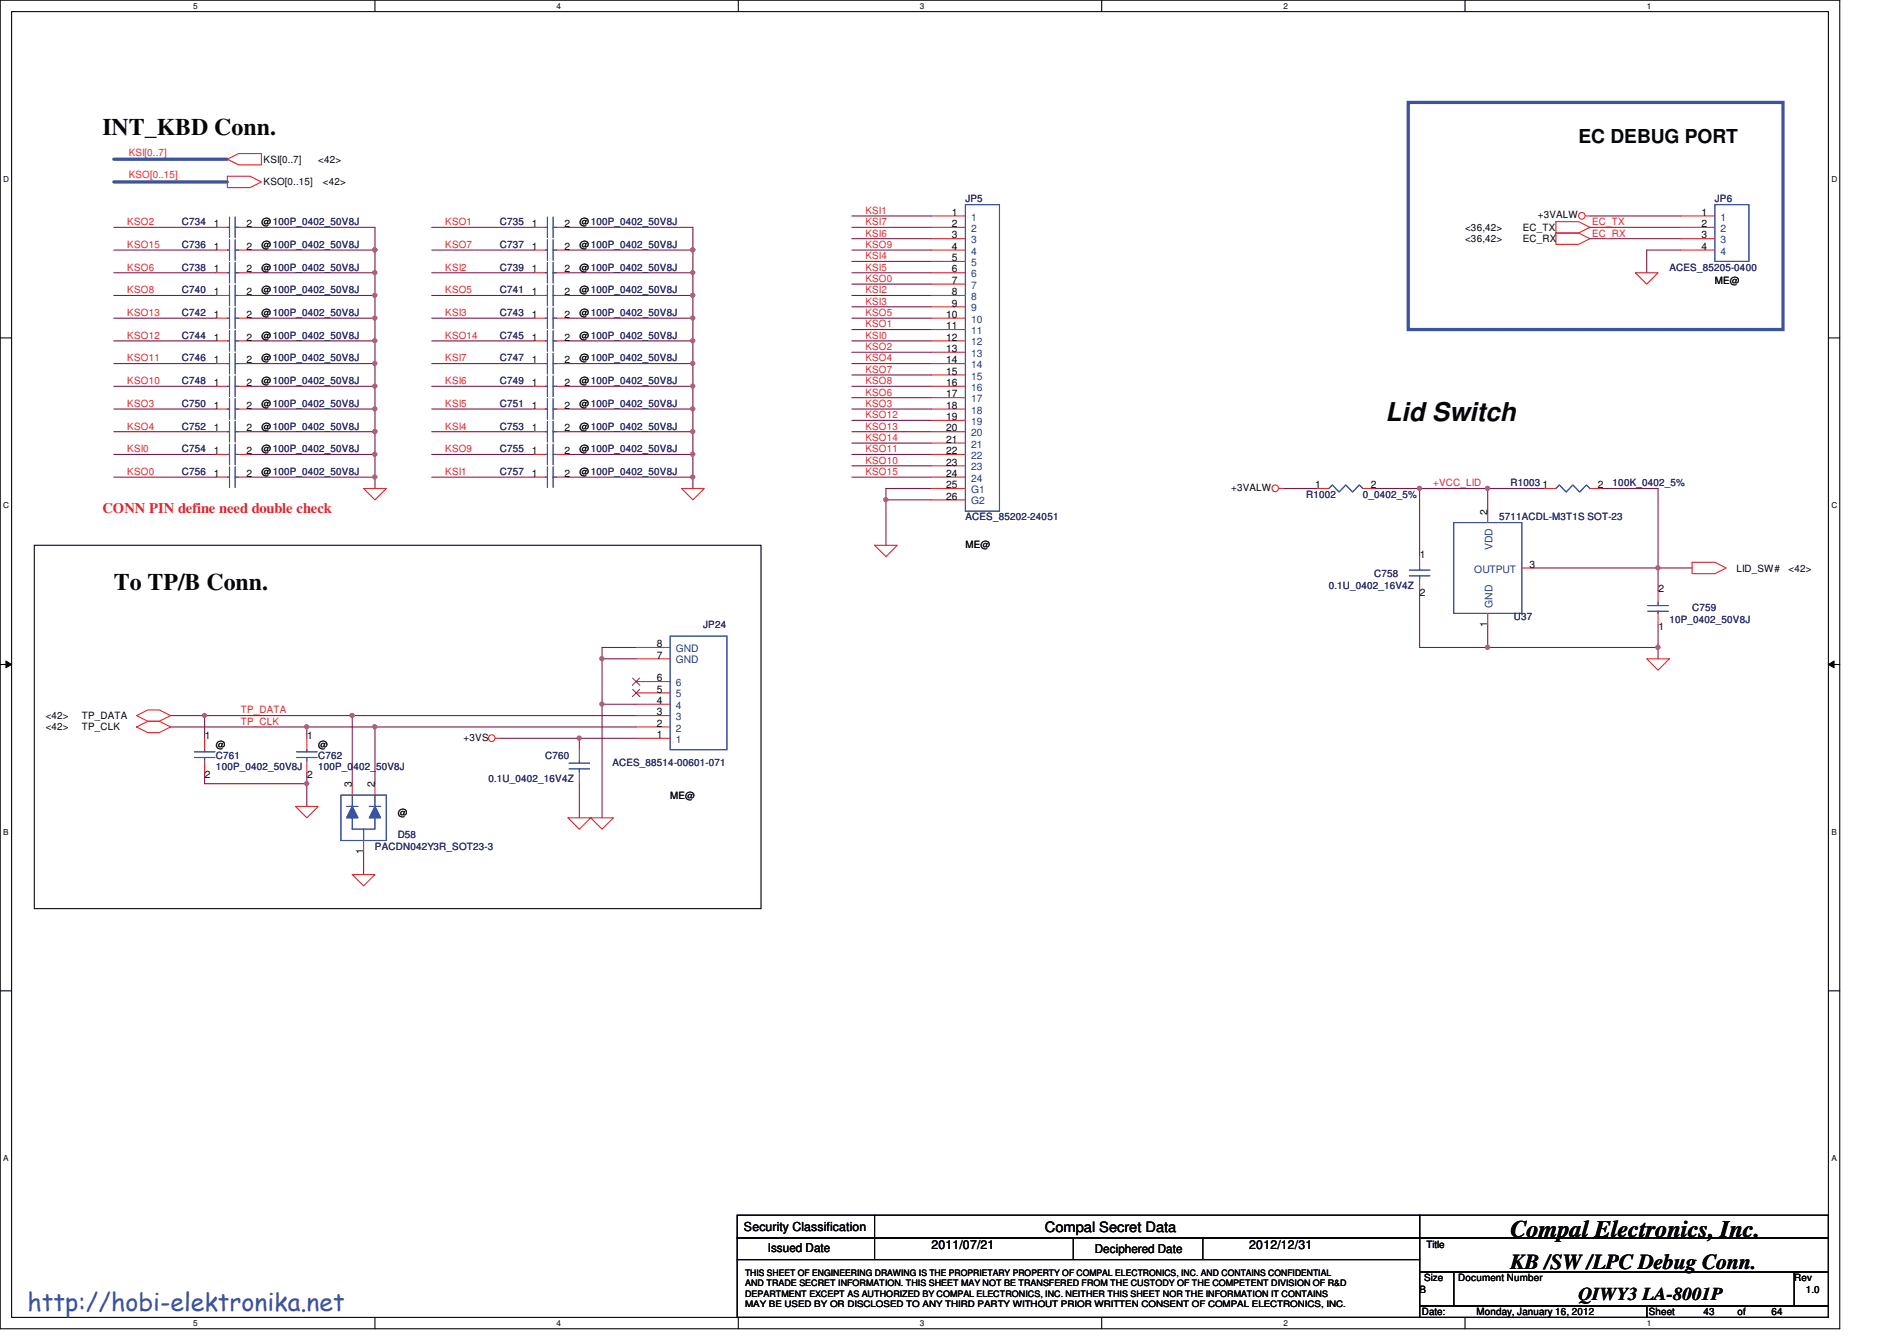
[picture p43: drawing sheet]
<svg xmlns="http://www.w3.org/2000/svg" width="297mm" height="210mm" viewBox="0 0 297 210" stroke-linecap="round" stroke-linejoin="round" font-family="sans-serif">
<defs><g id="words">
<text font-size="4.1" fill="#040505" x="217" y="66">Lid Switch</text>
<text font-size="3.9" fill="#3953a4" x="4.3" y="205.2">http://hobi-elektronika.net</text>
<g font-size="3.7" fill="#040505">
<text x="16" y="21.2">INT_KBD Conn.</text>
<text x="17.8" y="92.3">To TP/B Conn.</text>
<text x="236.5" y="193.6">Compal Electronics, Inc.</text>
</g>
<text font-size="3.3" fill="#040505" x="236.5" y="198.7">KB /SW /LPC Debug Conn.</text>
<text font-size="3" fill="#040505" x="247.2" y="22.3">EC DEBUG PORT</text>
<text font-size="2.8" fill="#040505" x="247.2" y="203.5">QIWY3 LA-8001P</text>
<text font-size="2.3" fill="#ec2426" x="16" y="80.4">CONN PIN define need double check</text>
<text font-size="2.2" fill="#040505" x="163.6" y="192.9">Compal Secret Data</text>
<g font-size="1.9" fill="#040505">
<text x="116.5" y="192.8">Security Classification</text>
<text x="120.2" y="196.1">Issued Date</text>
<text x="145.8" y="195.6">2011/07/21</text>
<text x="171.4" y="196.3">Deciphered Date</text>
<text x="195.6" y="195.6">2012/12/31</text>
</g>
<g font-size="1.6" fill="#ec2426">
<text x="20.1" y="27.9">KSO[0..15]</text>
<text x="20.1" y="24.4">KSI[0..7]</text>
<text x="19.9" y="35.3">KSO2</text>
<text x="69.7" y="35.3">KSO1</text>
<text x="135.5" y="33.5">KSI1</text>
<text x="135.5" y="35.3">KSI7</text>
<text x="249.3" y="35.3">EC_TX</text>
<text x="19.9" y="38.8">KSO15</text>
<text x="69.7" y="38.8">KSO7</text>
<text x="135.5" y="37">KSI6</text>
<text x="135.5" y="38.8">KSO9</text>
<text x="135.5" y="40.6">KSI4</text>
<text x="249.3" y="37">EC_RX</text>
<text x="19.9" y="42.4">KSO6</text>
<text x="19.9" y="45.9">KSO8</text>
<text x="69.7" y="42.4">KSI2</text>
<text x="69.7" y="45.9">KSO5</text>
<text x="135.5" y="44.2">KSO0</text>
<text x="135.5" y="45.9">KSI2</text>
<text x="135.5" y="47.7">KSI3</text>
<text x="135.5" y="42.4">KSI5</text>
<text x="19.9" y="49.5">KSO13</text>
<text x="19.9" y="53">KSO12</text>
<text x="69.7" y="49.5">KSI3</text>
<text x="69.7" y="53">KSO14</text>
<text x="135.5" y="53">KSI0</text>
<text x="135.5" y="49.5">KSO5</text>
<text x="135.5" y="51.3">KSO1</text>
<text x="19.9" y="56.6">KSO11</text>
<text x="69.7" y="56.6">KSI7</text>
<text x="135.5" y="54.8">KSO2</text>
<text x="135.5" y="56.6">KSO4</text>
<text x="135.5" y="58.4">KSO7</text>
<text x="19.9" y="60.2">KSO10</text>
<text x="19.9" y="63.7">KSO3</text>
<text x="69.7" y="60.2">KSI6</text>
<text x="69.7" y="63.7">KSI5</text>
<text x="135.5" y="61.9">KSO6</text>
<text x="135.5" y="60.2">KSO8</text>
<text x="135.5" y="63.7">KSO3</text>
<text x="135.5" y="65.5">KSO12</text>
<text x="19.9" y="67.3">KSO4</text>
<text x="19.9" y="70.8">KSI0</text>
<text x="69.7" y="67.3">KSI4</text>
<text x="69.7" y="70.8">KSO9</text>
<text x="135.5" y="67.3">KSO13</text>
<text x="135.5" y="69">KSO14</text>
<text x="135.5" y="70.8">KSO11</text>
<text x="19.9" y="74.4">KSO0</text>
<text x="69.7" y="74.4">KSI1</text>
<text x="135.5" y="72.6">KSO10</text>
<text x="135.5" y="74.4">KSO15</text>
<text x="224.4" y="76.2">+VCC_LID</text>
<text x="37.7" y="113.5">TP_CLK</text>
<text x="37.7" y="111.7">TP_DATA</text>
</g>
<g font-size="1.6" fill="#040505">
<text x="41.3" y="29">KSO[0..15]</text>
<text x="41.3" y="25.5">KSI[0..7]</text>
<text x="49.8" y="25.5">&lt;42&gt;</text>
<text x="50.5" y="29">&lt;42&gt;</text>
<text x="33.5" y="35.6">1</text>
<text x="38.6" y="35.6">2</text>
<text x="40.9" y="35.3">@100P_0402_50V8J</text>
<text x="83.3" y="35.6">1</text>
<text x="88.4" y="35.6">2</text>
<text x="90.7" y="35.3">@100P_0402_50V8J</text>
<text x="149.1" y="33.8">1</text>
<text x="149.1" y="35.6">2</text>
<text x="240.8" y="34.2">+3VALW</text>
<text x="266.4" y="33.8">1</text>
<text x="266.4" y="35.6">2</text>
<text x="33.5" y="39.1">1</text>
<text x="38.6" y="39.1">2</text>
<text x="40.9" y="38.8">@100P_0402_50V8J</text>
<text x="83.3" y="39.1">1</text>
<text x="88.4" y="39.1">2</text>
<text x="90.7" y="38.8">@100P_0402_50V8J</text>
<text x="149.1" y="37.3">3</text>
<text x="149.1" y="39.1">4</text>
<text x="149.1" y="40.9">5</text>
<text x="229.4" y="37.9">&lt;36,42&gt;</text>
<text x="229.4" y="36.1">&lt;36,42&gt;</text>
<text x="238.5" y="37.9">EC_RX</text>
<text x="238.5" y="36.1">EC_TX</text>
<text x="266.4" y="37.3">3</text>
<text x="266.4" y="39.1">4</text>
<text x="33.5" y="46.2">1</text>
<text x="33.5" y="42.7">1</text>
<text x="38.6" y="46.2">2</text>
<text x="38.6" y="42.7">2</text>
<text x="40.9" y="45.9">@100P_0402_50V8J</text>
<text x="40.9" y="42.4">@100P_0402_50V8J</text>
<text x="83.3" y="42.7">1</text>
<text x="83.3" y="46.2">1</text>
<text x="88.4" y="42.7">2</text>
<text x="88.4" y="46.2">2</text>
<text x="90.7" y="42.4">@100P_0402_50V8J</text>
<text x="90.7" y="45.9">@100P_0402_50V8J</text>
<text x="149.1" y="42.7">6</text>
<text x="149.1" y="44.4">7</text>
<text x="149.1" y="46.2">8</text>
<text x="268.5" y="44.5">ME@</text>
<text x="33.5" y="53.3">1</text>
<text x="33.5" y="49.8">1</text>
<text x="38.6" y="53.3">2</text>
<text x="38.6" y="49.8">2</text>
<text x="40.9" y="53">@100P_0402_50V8J</text>
<text x="40.9" y="49.5">@100P_0402_50V8J</text>
<text x="83.3" y="49.8">1</text>
<text x="83.3" y="53.3">1</text>
<text x="88.4" y="49.8">2</text>
<text x="88.4" y="53.3">2</text>
<text x="90.7" y="49.5">@100P_0402_50V8J</text>
<text x="90.7" y="53">@100P_0402_50V8J</text>
<text x="148.2" y="49.8">10</text>
<text x="148.2" y="51.6">11</text>
<text x="148.2" y="53.3">12</text>
<text x="149.1" y="48">9</text>
<text x="33.5" y="56.9">1</text>
<text x="38.6" y="56.9">2</text>
<text x="40.9" y="56.6">@100P_0402_50V8J</text>
<text x="83.3" y="56.9">1</text>
<text x="88.4" y="56.9">2</text>
<text x="90.7" y="56.6">@100P_0402_50V8J</text>
<text x="148.2" y="55.1">13</text>
<text x="148.2" y="56.9">14</text>
<text x="148.2" y="58.7">15</text>
<text x="33.5" y="60.4">1</text>
<text x="33.5" y="64">1</text>
<text x="38.6" y="60.4">2</text>
<text x="38.6" y="64">2</text>
<text x="40.9" y="60.2">@100P_0402_50V8J</text>
<text x="40.9" y="63.7">@100P_0402_50V8J</text>
<text x="83.3" y="60.4">1</text>
<text x="83.3" y="64">1</text>
<text x="88.4" y="60.4">2</text>
<text x="88.4" y="64">2</text>
<text x="90.7" y="60.2">@100P_0402_50V8J</text>
<text x="90.7" y="63.7">@100P_0402_50V8J</text>
<text x="148.2" y="60.4">16</text>
<text x="148.2" y="62.2">17</text>
<text x="148.2" y="64">18</text>
<text x="148.2" y="65.8">19</text>
<text x="33.5" y="67.6">1</text>
<text x="33.5" y="71.1">1</text>
<text x="38.6" y="67.6">2</text>
<text x="38.6" y="71.1">2</text>
<text x="40.9" y="67.3">@100P_0402_50V8J</text>
<text x="40.9" y="70.8">@100P_0402_50V8J</text>
<text x="83.3" y="67.6">1</text>
<text x="83.3" y="71.1">1</text>
<text x="88.4" y="67.6">2</text>
<text x="88.4" y="71.1">2</text>
<text x="90.7" y="67.3">@100P_0402_50V8J</text>
<text x="90.7" y="70.8">@100P_0402_50V8J</text>
<text x="148.2" y="67.6">20</text>
<text x="148.2" y="69.3">21</text>
<text x="148.2" y="71.1">22</text>
<text x="33.5" y="74.7">1</text>
<text x="38.6" y="74.7">2</text>
<text x="40.9" y="74.4">@100P_0402_50V8J</text>
<text x="83.3" y="74.7">1</text>
<text x="88.4" y="74.7">2</text>
<text x="90.7" y="74.4">@100P_0402_50V8J</text>
<text x="148.2" y="72.9">23</text>
<text x="148.2" y="74.7">24</text>
<text x="148.2" y="76.5">25</text>
<text x="192.8" y="76.9">+3VALW</text>
<text x="205.9" y="76.5">1</text>
<text x="214.6" y="76.5">2</text>
<text x="241.5" y="76.5">1</text>
<text x="250.2" y="76.5">2</text>
<text x="148.2" y="78.2">26</text>
<text x="232.9" y="80.6" transform="rotate(-90 232.9 80.6)">2</text>
<text x="151.2" y="85.8">ME@</text>
<text x="222.3" y="87.3">1</text>
<text x="239.5" y="88.9">3</text>
<text x="271.9" y="89.5">LID_SW#</text>
<text x="280.1" y="89.5">&lt;42&gt;</text>
<text x="222.3" y="93.4">2</text>
<text x="259.7" y="92.7">2</text>
<text x="102.8" y="101.3">8</text>
<text x="232.9" y="98.2" transform="rotate(-90 232.9 98.2)">1</text>
<text x="259.7" y="98.7">1</text>
<text x="102.8" y="106.7">6</text>
<text x="102.8" y="103.1">7</text>
<text x="7.2" y="112.6">&lt;42&gt;</text>
<text x="12.8" y="112.6">TP_DATA</text>
<text x="102.8" y="113.8">2</text>
<text x="102.8" y="112">3</text>
<text x="102.8" y="110.2">4</text>
<text x="102.8" y="108.5">5</text>
<text x="7.2" y="114.4">&lt;42&gt;</text>
<text x="12.8" y="114.4">TP_CLK</text>
<text x="32.1" y="115.8">1</text>
<text x="33.8" y="117">@</text>
<text x="48.1" y="115.8">1</text>
<text x="49.8" y="117">@</text>
<text x="72.6" y="116">+3VS</text>
<text x="102.8" y="115.6">1</text>
<text x="32.1" y="121.8">2</text>
<text x="48.1" y="121.8">2</text>
<text x="55.1" y="123.3" transform="rotate(-90 55.1 123.3)">3</text>
<text x="58.7" y="123.3" transform="rotate(-90 58.7 123.3)">2</text>
<text x="104.9" y="125">ME@</text>
<text x="62.3" y="127.7">@</text>
<text x="56.9" y="133.7" transform="rotate(-90 56.9 133.7)">1</text>
<text x="223.3" y="195.4">Title</text>
<text x="222.3" y="202.4">B</text>
<text x="223" y="200.6">Size</text>
<text x="228.3" y="200.6">Document Number</text>
<text x="281" y="200.6">Rev</text>
<text x="282.7" y="202.4">1.0</text>
<text x="222.6" y="205.9">Date:</text>
<text x="231.2" y="205.9">Monday, January 16, 2012</text>
<text x="258.2" y="205.9">Sheet</text>
<text x="266.7" y="205.9">43</text>
<text x="272.1" y="205.9">of</text>
<text x="277.4" y="205.9">64</text>
</g>
<g font-size="1.6" fill="#2d2d72">
<text x="28.5" y="35.3">C734</text>
<text x="78.3" y="35.3">C735</text>
<text x="151.2" y="31.7">JP5</text>
<text x="268.5" y="31.7">JP6</text>
<text x="28.5" y="38.8">C736</text>
<text x="78.3" y="38.8">C737</text>
<text x="28.5" y="45.9">C740</text>
<text x="28.5" y="42.4">C738</text>
<text x="78.3" y="42.4">C739</text>
<text x="78.3" y="45.9">C741</text>
<text x="261.4" y="42.4">ACES_85205-0400</text>
<text x="28.5" y="53">C744</text>
<text x="28.5" y="49.5">C742</text>
<text x="78.3" y="49.5">C743</text>
<text x="78.3" y="53">C745</text>
<text x="28.5" y="56.6">C746</text>
<text x="78.3" y="56.6">C747</text>
<text x="28.5" y="60.2">C748</text>
<text x="28.5" y="63.7">C750</text>
<text x="78.3" y="60.2">C749</text>
<text x="78.3" y="63.7">C751</text>
<text x="28.5" y="67.3">C752</text>
<text x="28.5" y="70.8">C754</text>
<text x="78.3" y="67.3">C753</text>
<text x="78.3" y="70.8">C755</text>
<text x="28.5" y="74.4">C756</text>
<text x="78.3" y="74.4">C757</text>
<text x="204.5" y="77.9">R1002</text>
<text x="213.4" y="77.9">0_0402_5%</text>
<text x="236.5" y="76.2">R1003</text>
<text x="252.5" y="76.2">100K_0402_5%</text>
<text x="151.2" y="81.5">ACES_85202-24051</text>
<text x="234.7" y="81.5">5711ACDL-M3T1S SOT-23</text>
<text x="208.1" y="92.2">0.1U_0402_16V4Z</text>
<text x="215.2" y="90.4">C758</text>
<text x="265" y="95.7">C759</text>
<text x="110.1" y="98.4">JP24</text>
<text x="237.1" y="97.2">U37</text>
<text x="261.4" y="97.5">10P_0402_50V8J</text>
<text x="33.8" y="118.8">C761</text>
<text x="49.8" y="118.8">C762</text>
<text x="85.4" y="118.8">C760</text>
<text x="95.9" y="119.9">ACES_88514-00601-071</text>
<text x="33.8" y="120.6">100P_0402_50V8J</text>
<text x="49.8" y="120.6">100P_0402_50V8J</text>
<text x="76.5" y="122.4">0.1U_0402_16V4Z</text>
<text x="62.3" y="131.3">D58</text>
<text x="58.7" y="133">PACDN042Y3R_SOT23-3</text>
</g>
<g font-size="1.6" fill="#1d437e">
<text x="152.1" y="34.5">1</text>
<text x="269.4" y="34.5">1</text>
<text x="152.1" y="36.3">2</text>
<text x="152.1" y="38.1">3</text>
<text x="152.1" y="39.9">4</text>
<text x="152.1" y="41.7">5</text>
<text x="269.4" y="36.3">2</text>
<text x="269.4" y="38.1">3</text>
<text x="269.4" y="39.9">4</text>
<text x="152.1" y="43.4">6</text>
<text x="152.1" y="45.2">7</text>
<text x="152.1" y="47">8</text>
<text x="152.1" y="48.8">9</text>
<text x="152.1" y="50.5">10</text>
<text x="152.1" y="52.3">11</text>
<text x="152.1" y="54.1">12</text>
<text x="152.1" y="55.9">13</text>
<text x="152.1" y="57.7">14</text>
<text x="152.1" y="59.4">15</text>
<text x="152.1" y="61.2">16</text>
<text x="152.1" y="63">17</text>
<text x="152.1" y="64.8">18</text>
<text x="152.1" y="66.5">19</text>
<text x="152.1" y="68.3">20</text>
<text x="152.1" y="70.1">21</text>
<text x="152.1" y="71.9">22</text>
<text x="152.1" y="73.7">23</text>
<text x="152.1" y="75.4">24</text>
<text x="152.1" y="77.2">G1</text>
<text x="152.1" y="79">G2</text>
<text x="230.8" y="89.7">OUTPUT</text>
<text x="233.7" y="86.2" transform="rotate(-90 233.7 86.2)">VDD</text>
<text x="233.7" y="95.2" transform="rotate(-90 233.7 95.2)">GND</text>
<text x="105.8" y="107.4">6</text>
<text x="105.8" y="102.1">GND</text>
<text x="105.8" y="103.9">GND</text>
<text x="105.8" y="112.8">3</text>
<text x="105.8" y="111">4</text>
<text x="105.8" y="109.2">5</text>
<text x="105.8" y="116.3">1</text>
<text x="105.8" y="114.6">2</text>
</g>
<g font-size="1.4" fill="#040505">
<text x="116.7" y="199.8">THIS SHEET OF ENGINEERING DRAWING IS THE PROPRIETARY PROPERTY OF COMPAL ELECTRONICS, INC. AND CONTAINS CONFIDENTIAL</text>
<text x="116.7" y="201.4">AND TRADE SECRET INFORMATION. THIS SHEET MAY NOT BE TRANSFERED FROM THE CUSTODY OF THE COMPETENT DIVISION OF R&amp;D</text>
<text x="116.7" y="203.1">DEPARTMENT EXCEPT AS AUTHORIZED BY COMPAL ELECTRONICS, INC. NEITHER THIS SHEET NOR THE INFORMATION IT CONTAINS</text>
<text x="116.7" y="204.7">MAY BE USED BY OR DISCLOSED TO ANY THIRD PARTY WITHOUT PRIOR WRITTEN CONSENT OF COMPAL ELECTRONICS, INC.</text>
</g>
<g font-size="1.3" fill="#040505">
<text x="30.3" y="1.4">5</text>
<text x="87.2" y="1.4">4</text>
<text x="144.1" y="1.4">3</text>
<text x="201" y="1.4">2</text>
<text x="257.8" y="1.4">1</text>
<text x=".5" y="28.5">D</text>
<text x="286.8" y="28.5">D</text>
<text x=".5" y="79.6">C</text>
<text x="286.8" y="79.6">C</text>
<text x=".5" y="130.7">B</text>
<text x="286.8" y="130.7">B</text>
<text x=".5" y="181.8">A</text>
<text x="286.8" y="181.8">A</text>
<text x="30.3" y="207.6">5</text>
<text x="87.2" y="207.6">4</text>
<text x="144.1" y="207.6">3</text>
<text x="201" y="207.6">2</text>
<text x="257.8" y="207.6">1</text>
</g>
</g></defs>
<path d="M0 0h288.1v208.1h-288.1zM1.8 1.8h284.5v204.5h-284.5z" fill="none" stroke="#040505" stroke-width=".17"/>
<g fill="#fff">
<path d="M30.3 .2h.6v1.4h-.6z"/>
<path d="M30.3 206.5h.6v1.4h-.6z"/>
</g>
<path d="M58.7 0v1.8M58.7 206.3v1.8" fill="none" stroke="#040505" stroke-width=".17"/>
<g fill="#fff">
<path d="M87.2 .2h.6v1.4h-.6z"/>
<path d="M87.2 206.5h.6v1.4h-.6z"/>
</g>
<path d="M115.6 0v1.8M115.6 206.3v1.8" fill="none" stroke="#040505" stroke-width=".17"/>
<g fill="#fff">
<path d="M144.1 .2h.6v1.4h-.6z"/>
<path d="M144.1 206.5h.6v1.4h-.6z"/>
</g>
<path d="M172.5 0v1.8M172.5 206.3v1.8" fill="none" stroke="#040505" stroke-width=".17"/>
<g fill="#fff">
<path d="M201 .2h.6v1.4h-.6z"/>
<path d="M201 206.5h.6v1.4h-.6z"/>
</g>
<path d="M229.4 0v1.8M229.4 206.3v1.8" fill="none" stroke="#040505" stroke-width=".17"/>
<g fill="#fff">
<path d="M257.8 .2h.7v1.4h-.7z"/>
<path d="M257.8 206.5h.7v1.4h-.7z"/>
<path d="M.5 27.3h.9v1.4h-.9z"/>
<path d="M286.8 27.3h.9v1.4h-.9z"/>
<path d="M.5 78.4h.9v1.4h-.9z"/>
<path d="M286.8 78.4h.9v1.4h-.9z"/>
</g>
<path d="M0 52.9h1.8M286.3 52.9h1.8" fill="none" stroke="#040505" stroke-width=".17"/>
<g fill="#fff">
<path d="M.5 129.6h.8v1.4h-.8z"/>
<path d="M286.8 129.6h.8v1.4h-.8z"/>
</g>
<path d="M0 104.1h1.8M286.3 104.1h1.8" fill="none" stroke="#040505" stroke-width=".17"/>
<path d="M.9 103.5l.9 .6-.9 .5z" fill="#040505"/>
<path d="M.9 103.5l.9 .6-.9 .5z" fill="none" stroke="#040505" stroke-width=".16"/>
<path d="M286.3 104.1l.9-.6v1.1z" fill="#040505"/>
<path d="M286.3 104.1l.9-.6v1.1z" fill="none" stroke="#040505" stroke-width=".16"/>
<g fill="#fff">
<path d="M.5 180.7h.8v1.4h-.8z"/>
<path d="M286.8 180.7h.8v1.4h-.8z"/>
</g>
<path d="M0 155.1h1.8M286.3 155.1h1.8" fill="none" stroke="#040505" stroke-width=".17"/>
<path d="M17.8 28.5h17.8M17.8 24.9h17.8" fill="none" stroke="#3a53a4" stroke-width=".51"/>
<path d="M39.2 71.2h19.5M39.2 64h19.5" fill="none" stroke="#7f1542" stroke-width=".17"/>
<circle cx="58.7" cy="64" r=".32" fill="#b8529f"/>
<circle cx="58.7" cy="64" r=".32" fill="none" stroke="#b8529f" stroke-width=".17"/>
<path d="M39.2 35.6h19.5M39.2 39.2h19.5M58.7 74.7v1.8" fill="none" stroke="#7f1542" stroke-width=".17"/>
<circle cx="58.7" cy="39.1" r=".32" fill="#b8529f"/>
<circle cx="58.7" cy="39.1" r=".32" fill="none" stroke="#b8529f" stroke-width=".17"/>
<path d="M108.5 42.7v3.6" fill="none" stroke="#7f1542" stroke-width=".17"/>
<circle cx="108.5" cy="42.7" r=".32" fill="#b8529f"/>
<circle cx="108.5" cy="42.7" r=".32" fill="none" stroke="#b8529f" stroke-width=".17"/>
<path d="M108.5 35.6v3.6M58.7 53.4v3.5M88.9 56.9h19.6M88.9 67.6h19.6" fill="none" stroke="#7f1542" stroke-width=".17"/>
<circle cx="58.7" cy="53.4" r=".32" fill="#b8529f"/>
<circle cx="58.7" cy="53.4" r=".32" fill="none" stroke="#b8529f" stroke-width=".17"/>
<g fill="none" stroke="#7f1542" stroke-width=".17">
<path d="M17.8 39.2h16M17.8 35.6h16M67.6 35.6h16M67.6 39.2h16M17.8 42.7h16M17.8 46.3h16M17.8 49.8h16M17.8 53.4h16M17.8 56.9h16M58.7 46.3v3.5M67.6 42.7h16M67.6 46.3h16"/>
<path d="M67.6 49.8h16M67.6 53.4h16M67.6 56.9h16M17.8 60.5h16M17.8 64h16M17.8 67.6h16M17.8 71.2h16M17.8 74.7h16M67.6 60.5h16M67.6 64h16M67.6 67.6h16M67.6 71.2h16"/>
<path d="M67.6 74.7h16M108.5 60.5v3.5M108.5 71.2v5.3"/>
</g>
<circle cx="108.5" cy="71.1" r=".32" fill="#b8529f"/>
<circle cx="108.5" cy="71.1" r=".32" fill="none" stroke="#b8529f" stroke-width=".17"/>
<path d="M58.7 71.2v3.5" fill="none" stroke="#7f1542" stroke-width=".17"/>
<circle cx="58.7" cy="71.1" r=".32" fill="#b8529f"/>
<circle cx="58.7" cy="71.1" r=".32" fill="none" stroke="#b8529f" stroke-width=".17"/>
<path d="M88.9 42.7h19.6M88.9 46.3h19.6" fill="none" stroke="#7f1542" stroke-width=".17"/>
<circle cx="108.5" cy="46.2" r=".32" fill="#b8529f"/>
<circle cx="108.5" cy="46.2" r=".32" fill="none" stroke="#b8529f" stroke-width=".17"/>
<path d="M39.2 56.9h19.5M88.9 49.8h19.6M108.5 46.3v7.1" fill="none" stroke="#7f1542" stroke-width=".17"/>
<circle cx="108.5" cy="49.8" r=".32" fill="#b8529f"/>
<circle cx="108.5" cy="49.8" r=".32" fill="none" stroke="#b8529f" stroke-width=".17"/>
<path d="M108.5 53.4v3.5" fill="none" stroke="#7f1542" stroke-width=".17"/>
<circle cx="108.5" cy="53.4" r=".32" fill="#b8529f"/>
<circle cx="108.5" cy="53.4" r=".32" fill="none" stroke="#b8529f" stroke-width=".17"/>
<path d="M58.7 64v3.6M88.9 74.7h19.6" fill="none" stroke="#7f1542" stroke-width=".17"/>
<circle cx="108.5" cy="74.7" r=".32" fill="#b8529f"/>
<circle cx="108.5" cy="74.7" r=".32" fill="none" stroke="#b8529f" stroke-width=".17"/>
<path d="M39.2 67.6h19.5" fill="none" stroke="#7f1542" stroke-width=".17"/>
<circle cx="58.7" cy="67.6" r=".32" fill="#b8529f"/>
<circle cx="58.7" cy="67.6" r=".32" fill="none" stroke="#b8529f" stroke-width=".17"/>
<path d="M58.7 39.2v3.5M39.2 53.4h19.5" fill="none" stroke="#7f1542" stroke-width=".17"/>
<circle cx="58.7" cy="39.1" r=".32" fill="#b8529f"/>
<circle cx="58.7" cy="39.1" r=".32" fill="none" stroke="#b8529f" stroke-width=".17"/>
<path d="M108.5 39.2v3.5M88.9 53.4h19.6" fill="none" stroke="#7f1542" stroke-width=".17"/>
<circle cx="108.5" cy="39.1" r=".32" fill="#b8529f"/>
<circle cx="108.5" cy="39.1" r=".32" fill="none" stroke="#b8529f" stroke-width=".17"/>
<path d="M58.7 56.9v3.6M88.9 60.5h19.6" fill="none" stroke="#7f1542" stroke-width=".17"/>
<circle cx="58.7" cy="60.5" r=".32" fill="#b8529f"/>
<circle cx="58.7" cy="60.5" r=".32" fill="none" stroke="#b8529f" stroke-width=".17"/>
<circle cx="58.7" cy="56.9" r=".32" fill="#b8529f"/>
<circle cx="58.7" cy="56.9" r=".32" fill="none" stroke="#b8529f" stroke-width=".17"/>
<path d="M108.5 56.9v3.6" fill="none" stroke="#7f1542" stroke-width=".17"/>
<circle cx="108.5" cy="60.5" r=".32" fill="#b8529f"/>
<circle cx="108.5" cy="60.5" r=".32" fill="none" stroke="#b8529f" stroke-width=".17"/>
<circle cx="108.5" cy="56.9" r=".32" fill="#b8529f"/>
<circle cx="108.5" cy="56.9" r=".32" fill="none" stroke="#b8529f" stroke-width=".17"/>
<path d="M58.7 67.6v3.6" fill="none" stroke="#7f1542" stroke-width=".17"/>
<circle cx="58.7" cy="67.6" r=".32" fill="#b8529f"/>
<circle cx="58.7" cy="67.6" r=".32" fill="none" stroke="#b8529f" stroke-width=".17"/>
<path d="M88.9 35.6h19.6M88.9 39.2h19.6" fill="none" stroke="#7f1542" stroke-width=".17"/>
<circle cx="108.5" cy="39.1" r=".32" fill="#b8529f"/>
<circle cx="108.5" cy="39.1" r=".32" fill="none" stroke="#b8529f" stroke-width=".17"/>
<path d="M58.7 42.7v3.6M58.7 60.5v3.5" fill="none" stroke="#7f1542" stroke-width=".17"/>
<circle cx="58.7" cy="42.7" r=".32" fill="#b8529f"/>
<circle cx="58.7" cy="42.7" r=".32" fill="none" stroke="#b8529f" stroke-width=".17"/>
<path d="M39.2 42.7h19.5M108.5 67.6v3.6" fill="none" stroke="#7f1542" stroke-width=".17"/>
<circle cx="108.5" cy="67.6" r=".32" fill="#b8529f"/>
<circle cx="108.5" cy="67.6" r=".32" fill="none" stroke="#b8529f" stroke-width=".17"/>
<path d="M39.2 74.7h19.5" fill="none" stroke="#7f1542" stroke-width=".17"/>
<circle cx="58.7" cy="74.7" r=".32" fill="#b8529f"/>
<circle cx="58.7" cy="74.7" r=".32" fill="none" stroke="#b8529f" stroke-width=".17"/>
<path d="M58.7 35.6v3.6M39.2 46.3h19.5" fill="none" stroke="#7f1542" stroke-width=".17"/>
<circle cx="58.7" cy="46.2" r=".32" fill="#b8529f"/>
<circle cx="58.7" cy="46.2" r=".32" fill="none" stroke="#b8529f" stroke-width=".17"/>
<path d="M39.2 49.8h19.5" fill="none" stroke="#7f1542" stroke-width=".17"/>
<circle cx="58.7" cy="49.8" r=".32" fill="#b8529f"/>
<circle cx="58.7" cy="49.8" r=".32" fill="none" stroke="#b8529f" stroke-width=".17"/>
<path d="M88.9 64h19.6" fill="none" stroke="#7f1542" stroke-width=".17"/>
<circle cx="108.5" cy="64" r=".32" fill="#b8529f"/>
<circle cx="108.5" cy="64" r=".32" fill="none" stroke="#b8529f" stroke-width=".17"/>
<path d="M58.7 49.8v3.6M39.2 60.5h19.5M88.9 71.2h19.6M108.5 64v3.6M55.2 112.1h44.4" fill="none" stroke="#7f1542" stroke-width=".17"/>
<circle cx="55.1" cy="112" r=".32" fill="#b8529f"/>
<circle cx="55.1" cy="112" r=".32" fill="none" stroke="#b8529f" stroke-width=".17"/>
<path d="M58.7 113.8h40.9" fill="none" stroke="#7f1542" stroke-width=".17"/>
<circle cx="58.7" cy="113.8" r=".32" fill="#b8529f"/>
<circle cx="58.7" cy="113.8" r=".32" fill="none" stroke="#b8529f" stroke-width=".17"/>
<path d="M90.7 115.6h8.9" fill="none" stroke="#7f1542" stroke-width=".17"/>
<circle cx="90.7" cy="115.6" r=".32" fill="#b8529f"/>
<circle cx="90.7" cy="115.6" r=".32" fill="none" stroke="#b8529f" stroke-width=".17"/>
<path d="M249 33.8h14.2M249 35.6h14.2M249 37.4h14.2M263.2 39.2h-5.4v3.5M26.7 112.1h5.3v3.5M26.7 113.8h21.3v1.8M90.7 115.6v1.8M32 120.9v1.8h16" fill="none" stroke="#7f1542" stroke-width=".17"/>
<circle cx="48" cy="122.7" r=".32" fill="#b8529f"/>
<circle cx="48" cy="122.7" r=".32" fill="none" stroke="#b8529f" stroke-width=".17"/>
<path d="M233 97.8v3.6M222.3 101.4h37.3v1.8M48 120.9v5.4" fill="none" stroke="#7f1542" stroke-width=".17"/>
<circle cx="259.6" cy="101.4" r=".32" fill="#b8529f"/>
<circle cx="259.6" cy="101.4" r=".32" fill="none" stroke="#b8529f" stroke-width=".17"/>
<circle cx="232.9" cy="101.4" r=".32" fill="#b8529f"/>
<circle cx="232.9" cy="101.4" r=".32" fill="none" stroke="#b8529f" stroke-width=".17"/>
<path d="M215.2 76.5h7.1v10.7M222.3 92.5v8.9" fill="none" stroke="#7f1542" stroke-width=".17"/>
<circle cx="222.3" cy="76.5" r=".32" fill="#b8529f"/>
<circle cx="222.3" cy="76.5" r=".32" fill="none" stroke="#b8529f" stroke-width=".17"/>
<path d="M259.6 88.9v3.6" fill="none" stroke="#7f1542" stroke-width=".17"/>
<circle cx="259.6" cy="88.9" r=".32" fill="#b8529f"/>
<circle cx="259.6" cy="88.9" r=".32" fill="none" stroke="#b8529f" stroke-width=".17"/>
<path d="M201 76.5h5.3M241.8 76.5h-8.8v3.5M250.7 76.5h8.9M259.6 97.8v3.6M265 88.9h-24.9" fill="none" stroke="#7f1542" stroke-width=".17"/>
<circle cx="232.9" cy="76.5" r=".32" fill="#b8529f"/>
<circle cx="232.9" cy="76.5" r=".32" fill="none" stroke="#b8529f" stroke-width=".17"/>
<path d="M222.3 76.5h10.7M259.6 76.5v12.4M32 112.1h23.2v10.6" fill="none" stroke="#7f1542" stroke-width=".17"/>
<circle cx="32" cy="112" r=".32" fill="#b8529f"/>
<circle cx="32" cy="112" r=".32" fill="none" stroke="#b8529f" stroke-width=".17"/>
<path d="M48 113.8h10.7v8.9" fill="none" stroke="#7f1542" stroke-width=".17"/>
<circle cx="48" cy="113.8" r=".32" fill="#b8529f"/>
<circle cx="48" cy="113.8" r=".32" fill="none" stroke="#b8529f" stroke-width=".17"/>
<g fill="none" stroke="#7f1542" stroke-width=".17">
<path d="M133.4 33.8h12.4M133.4 35.6h12.4M133.4 37.4h12.4M133.4 39.2h12.4M133.4 53.4h12.4M133.4 55.2h12.4M133.4 56.9h12.4M133.4 58.7h12.4M133.4 44.5h12.4M133.4 46.3h12.4M133.4 48h12.4M133.4 49.8h12.4"/>
<path d="M133.4 51.6h12.4M133.4 40.9h12.4M133.4 42.7h12.4M133.4 60.5h12.4M133.4 67.6h12.4M133.4 69.4h12.4M133.4 71.2h12.4M133.4 72.9h12.4M133.4 74.7h12.4M133.4 64h12.4M133.4 65.8h12.4M133.4 62.3h12.4"/>
<path d="M138.7 78.3h7.1M145.8 76.5h-7.1v8.9M78.3 115.6h12.4M99.6 110.3h-5.3v17.8M56.9 133.4v3.5M90.7 122.7v5.4"/>
</g>
<circle cx="138.7" cy="78.2" r=".32" fill="#b8529f"/>
<circle cx="138.7" cy="78.2" r=".32" fill="none" stroke="#b8529f" stroke-width=".17"/>
<path d="M99.6 101.4h-5.3v1.8h5.3" fill="none" stroke="#7f1542" stroke-width=".17"/>
<circle cx="94.2" cy="103.1" r=".32" fill="#b8529f"/>
<circle cx="94.2" cy="103.1" r=".32" fill="none" stroke="#b8529f" stroke-width=".17"/>
<path d="M94.3 103.2v7.1" fill="none" stroke="#7f1542" stroke-width=".17"/>
<circle cx="94.2" cy="110.2" r=".32" fill="#b8529f"/>
<circle cx="94.2" cy="110.2" r=".32" fill="none" stroke="#b8529f" stroke-width=".17"/>
<g fill="none" stroke="#ec2426" stroke-width=".17">
<path d="M35.6 27.6h3.6l1.7 .9-1.7 .9h-3.6zM35.6 24.9l1.8-.9h3.5v1.8h-3.5zM243.6 36.5h3.6l1.8 .9-1.8 .9h-3.6zM243.6 34.7h3.6l1.8 .9-1.8 .9h-3.6zM248.2 33.8h.8M33.8 53.4h1.8M37.4 53.4h1.8M83.6 42.7h1.8M87.2 42.7h1.7M256.1 42.7h3.5l-1.8 1.8zM33.8 67.6h1.8M33.8 74.7h1.8"/>
<path d="M37.4 67.6h1.8M37.4 74.7h1.8M56.9 76.5h3.6l-1.8 1.8zM83.6 67.6h1.8M83.6 71.2h1.8M83.6 74.7h1.8M83.6 60.5h1.8M87.2 67.6h1.7M87.2 71.2h1.7M87.2 74.7h1.7M87.2 60.5h1.7M106.7 76.5h3.6l-1.8 1.8z"/>
<path d="M200.2 76.5h.8M241.8 76.5h1.8M249 76.5h1.7M136.9 85.4h3.6l-1.8 1.8zM222.3 87.2v1.7M222.3 90.7v1.8M233 80v1.8M233 96.1v1.7M238.3 88.9h1.8M259.6 92.5v1.8M259.6 96.1v1.7M265 88h3.5l1.8 .9-1.8 .9h-3.5z"/>
<path d="M21.4 113.8l1.8-.9h1.7l1.8 .9-1.8 .9h-1.7zM21.4 112.1l1.8-.9h1.7l1.8 .9-1.8 .8h-1.7zM77.6 115.6h.7M90.7 117.4v1.8M99.6 115.6h5.3M99.6 113.8h5.3M99.6 112.1h5.3M99.6 110.3h5.3M99.6 108.5h5.3M99.6 106.7h5.3M99.6 101.4h5.3M99.6 103.2h5.3"/>
<path d="M257.8 103.2h3.6l-1.8 1.7zM46.3 126.3h3.5l-1.8 1.8zM55.2 136.9h3.5l-1.8 1.8zM88.9 128.1h3.6l-1.8 1.7zM90.7 120.9v1.8M92.5 128.1h3.6l-1.8 1.7z"/>
<circle cx="247.7" cy="33.8" r=".52"/>
<circle cx="199.7" cy="76.5" r=".52"/>
<circle cx="77" cy="115.6" r=".52"/>
</g>
<g fill="none" stroke="#040505" stroke-width=".17">
<path d="M5.4 85.4h113.8v56.9h-113.8zM115.4 190.3h106.9v3.5h-106.9zM115.4 193.8h106.9v3.4h-106.9zM115.4 197.2h106.9v9.1h-106.9zM136.9 190.3v6.9M168.1 193.8v3.4M188.3 193.8v3.4M222.3 190.3h64v3.5h-64zM222.3 193.8h64v5.4h-64zM222.3 199.2h5.3v5.3h-5.3zM227.6 199.2h53.4v5.3h-53.4zM281 199.2h5.3v5.3h-5.3z"/>
<path d="M222.3 204.5h35.5v1.8h-35.5zM257.8 204.5h28.5v1.8h-28.5z"/>
</g>
<path d="M220.5 16h58.7v35.6h-58.7z" fill="none" stroke="#3a53a4" stroke-width=".51"/>
<g fill="none" stroke="#3a53a4" stroke-width=".17">
<path d="M35.6 53.4h.3M35.9 51.8v3.2M36.8 51.8v3.2M36.8 53.4h.6M85.4 42.7h.3M85.7 41.1v3.2M85.7 58.9v3.2M86.6 42.7h.6M86.6 41.1v3.2M86.6 58.9v3.2M35.6 67.6h.3M35.6 74.7h.3"/>
<path d="M35.9 66v3.2M35.9 73.1v3.2M36.8 66v3.2M36.8 73.1v3.2M36.8 67.6h.6M36.8 74.7h.6M85.4 67.6h.3M85.4 71.2h.3M85.4 74.7h.3M85.4 60.5h.3M85.7 66v3.2M85.7 69.6v3.2"/>
<path d="M85.7 73.1v3.2M86.6 67.6h.6M86.6 71.2h.6M86.6 74.7h.6M86.6 60.5h.6M86.6 66v3.2M86.6 69.6v3.2M86.6 73.1v3.2M243.6 76.5l.6-.6 1 1.1 1.1-1.1 1 1.1 1.1-1.1 .6 .6M104.9 99.6h8.9v17.8h-8.9zM220.7 90.2h3.2M220.7 89.3h3.2"/>
<path d="M222.3 88.9v.4M222.3 90.2v.5M227.6 81.8h10.7v14.3h-10.7zM258 94.8h3.2M258 95.7h3.2M259.6 94.3v.5M259.6 95.7v.4M89.1 119.5h3.2M90.7 119.2v.3M89.1 120.4h3.2M90.7 120.4v.5"/>
</g>
<path d="M99.1 107.9l1.1 1.2M99.1 106.2l1.1 1.1M100.2 107.9l-1.2 1.2M100.2 106.2l-1.2 1.1" fill="none" stroke="#7f431c" stroke-width=".16"/>
<path d="M58.7 126.3l.9 1.8h-1.8z" fill="#3a53a4"/>
<path d="M53.4 124.5h7.1v7.1h-7.1zM55.2 124.5v1.8M58.7 128.1v1.7h-1.8v1.8M58.7 124.5v1.8M58.7 126.3l.9 1.8h-1.8z" fill="none" stroke="#3a53a4" stroke-width=".17"/>
<path d="M55.2 126.3l.8 1.8h-1.7z" fill="#3a53a4"/>
<path d="M54.3 126.3h1.7M55.2 128.1v1.7h1.7M55.2 126.3l.8 1.8h-1.7zM57.8 126.3h1.8" fill="none" stroke="#3a53a4" stroke-width=".17"/>
<path d="M58.7 126.3l.9 1.8h-1.8z" fill="#3a53a4"/>
<path d="M53.4 124.5h7.1v7.1h-7.1zM55.2 124.5v1.8M58.7 128.1v1.7h-1.8v1.8M58.7 124.5v1.8M58.7 126.3l.9 1.8h-1.8z" fill="none" stroke="#3a53a4" stroke-width=".17"/>
<path d="M55.2 126.3l.8 1.8h-1.7z" fill="#3a53a4"/>
<g fill="none" stroke="#3a53a4" stroke-width=".17">
<path d="M35.6 39.2h.3M35.6 35.6h.3M35.9 34v3.2M35.9 37.5v3.3M36.8 34v3.2M36.8 37.5v3.3M36.8 39.2h.6M36.8 35.6h.6M85.4 39.2h.3M85.4 35.6h.3M85.7 34v3.2M85.7 37.5v3.3"/>
<path d="M86.6 39.2h.6M86.6 35.6h.6M86.6 34v3.2M86.6 37.5v3.3M151.2 32h5.3v48h-5.3zM268.5 32h5.4v8.9h-5.4zM35.6 49.8h.3M35.6 56.9h.3M35.6 46.3h.3M35.6 42.7h.3M35.9 41.1v3.2M35.9 44.7v3.2"/>
<path d="M35.9 48.2v3.2M35.9 55.3v3.2M35.9 58.9v3.2M36.8 41.1v3.2M36.8 44.7v3.2M36.8 48.2v3.2M36.8 55.3v3.2M36.8 58.9v3.2M36.8 49.8h.6M36.8 56.9h.6M36.8 46.3h.6M36.8 42.7h.6"/>
<path d="M85.4 49.8h.3M85.4 56.9h.3M85.4 53.4h.3M85.4 46.3h.3M85.7 44.7v3.2M85.7 48.2v3.2M85.7 51.8v3.2M85.7 55.3v3.2M86.6 49.8h.6M86.6 56.9h.6M86.6 53.4h.6M86.6 46.3h.6"/>
<path d="M86.6 44.7v3.2M86.6 48.2v3.2M86.6 51.8v3.2M86.6 55.3v3.2M35.6 60.5h.3M35.6 64h.3M35.6 71.2h.3M35.9 62.4v3.3M35.9 69.6v3.2M36.8 62.4v3.3M36.8 69.6v3.2M36.8 60.5h.6"/>
<path d="M36.8 64h.6M36.8 71.2h.6M85.4 64h.3M85.7 62.4v3.3M86.6 64h.6M86.6 62.4v3.3M208.1 76.5l.5-.6 1.1 1.1 1-1.1 1.1 1.1 1-1.1 .6 .6M30.4 118.6h3.3M30.4 117.7h3.3M32 117.4v.3M32 118.6v.6M46.4 118.6h3.3"/>
<path d="M46.4 117.7h3.3M48 117.4v.3M48 118.6v.6M54.3 126.3h1.7M55.2 128.1v1.7h1.7M55.2 126.3l.8 1.8h-1.7zM57.8 126.3h1.8"/>
</g>
<g fill="none" stroke="#ec2426" stroke-width=".17">
<path d="M33.8 39.2h1.8M33.8 35.6h1.8M37.4 39.2h1.8M37.4 35.6h1.8M83.6 39.2h1.8M83.6 35.6h1.8M87.2 39.2h1.7M87.2 35.6h1.7M145.8 39.2h5.4M145.8 33.8h5.4M145.8 35.6h5.4M145.8 37.4h5.4"/>
<path d="M263.2 39.2h5.3M263.2 33.8h5.3M263.2 35.6h5.3M263.2 37.4h5.3M33.8 49.8h1.8M33.8 56.9h1.8M33.8 42.7h1.8M33.8 46.3h1.8M37.4 49.8h1.8M37.4 56.9h1.8M37.4 42.7h1.8M37.4 46.3h1.8"/>
<path d="M83.6 49.8h1.8M83.6 56.9h1.8M83.6 46.3h1.8M83.6 53.4h1.8M87.2 49.8h1.7M87.2 56.9h1.7M87.2 46.3h1.7M87.2 53.4h1.7M145.8 49.8h5.4M145.8 56.9h5.4M145.8 40.9h5.4M145.8 42.7h5.4"/>
<path d="M145.8 44.5h5.4M145.8 46.3h5.4M145.8 48h5.4M145.8 51.6h5.4M145.8 53.4h5.4M145.8 55.2h5.4M145.8 58.7h5.4M33.8 60.5h1.8M33.8 64h1.8M33.8 71.2h1.8M37.4 60.5h1.8M37.4 64h1.8"/>
<path d="M37.4 71.2h1.8M83.6 64h1.8M87.2 64h1.7M145.8 60.5h5.4M145.8 64h5.4M145.8 76.5h5.4M145.8 62.3h5.4M145.8 65.8h5.4M145.8 67.6h5.4M145.8 69.4h5.4M145.8 71.2h5.4M145.8 72.9h5.4"/>
<path d="M145.8 74.7h5.4M145.8 78.3h5.4M206.3 76.5h1.8M213.4 76.5h1.8M32 115.6v1.8M32 119.2v1.7M48 115.6v1.8M48 119.2v1.7M55.2 122.7v1.8M56.9 131.6v1.8M58.7 122.7v1.8"/>
</g>
<circle cx="58.7" cy="64" r=".32" fill="#b8529f"/>
<circle cx="58.7" cy="64" r=".32" fill="none" stroke="#b8529f" stroke-width=".17"/>
<circle cx="58.7" cy="39.1" r=".32" fill="#b8529f"/>
<circle cx="58.7" cy="39.1" r=".32" fill="none" stroke="#b8529f" stroke-width=".17"/>
<circle cx="108.5" cy="42.7" r=".32" fill="#b8529f"/>
<circle cx="108.5" cy="42.7" r=".32" fill="none" stroke="#b8529f" stroke-width=".17"/>
<circle cx="58.7" cy="53.4" r=".32" fill="#b8529f"/>
<circle cx="58.7" cy="53.4" r=".32" fill="none" stroke="#b8529f" stroke-width=".17"/>
<circle cx="108.5" cy="71.1" r=".32" fill="#b8529f"/>
<circle cx="108.5" cy="71.1" r=".32" fill="none" stroke="#b8529f" stroke-width=".17"/>
<circle cx="58.7" cy="71.1" r=".32" fill="#b8529f"/>
<circle cx="58.7" cy="71.1" r=".32" fill="none" stroke="#b8529f" stroke-width=".17"/>
<circle cx="108.5" cy="46.2" r=".32" fill="#b8529f"/>
<circle cx="108.5" cy="46.2" r=".32" fill="none" stroke="#b8529f" stroke-width=".17"/>
<circle cx="108.5" cy="49.8" r=".32" fill="#b8529f"/>
<circle cx="108.5" cy="49.8" r=".32" fill="none" stroke="#b8529f" stroke-width=".17"/>
<circle cx="108.5" cy="53.4" r=".32" fill="#b8529f"/>
<circle cx="108.5" cy="53.4" r=".32" fill="none" stroke="#b8529f" stroke-width=".17"/>
<circle cx="108.5" cy="74.7" r=".32" fill="#b8529f"/>
<circle cx="108.5" cy="74.7" r=".32" fill="none" stroke="#b8529f" stroke-width=".17"/>
<circle cx="58.7" cy="67.6" r=".32" fill="#b8529f"/>
<circle cx="58.7" cy="67.6" r=".32" fill="none" stroke="#b8529f" stroke-width=".17"/>
<circle cx="58.7" cy="39.1" r=".32" fill="#b8529f"/>
<circle cx="58.7" cy="39.1" r=".32" fill="none" stroke="#b8529f" stroke-width=".17"/>
<circle cx="108.5" cy="39.1" r=".32" fill="#b8529f"/>
<circle cx="108.5" cy="39.1" r=".32" fill="none" stroke="#b8529f" stroke-width=".17"/>
<circle cx="58.7" cy="60.5" r=".32" fill="#b8529f"/>
<circle cx="58.7" cy="60.5" r=".32" fill="none" stroke="#b8529f" stroke-width=".17"/>
<circle cx="58.7" cy="56.9" r=".32" fill="#b8529f"/>
<circle cx="58.7" cy="56.9" r=".32" fill="none" stroke="#b8529f" stroke-width=".17"/>
<circle cx="108.5" cy="60.5" r=".32" fill="#b8529f"/>
<circle cx="108.5" cy="60.5" r=".32" fill="none" stroke="#b8529f" stroke-width=".17"/>
<circle cx="108.5" cy="56.9" r=".32" fill="#b8529f"/>
<circle cx="108.5" cy="56.9" r=".32" fill="none" stroke="#b8529f" stroke-width=".17"/>
<circle cx="58.7" cy="67.6" r=".32" fill="#b8529f"/>
<circle cx="58.7" cy="67.6" r=".32" fill="none" stroke="#b8529f" stroke-width=".17"/>
<circle cx="108.5" cy="39.1" r=".32" fill="#b8529f"/>
<circle cx="108.5" cy="39.1" r=".32" fill="none" stroke="#b8529f" stroke-width=".17"/>
<circle cx="58.7" cy="42.7" r=".32" fill="#b8529f"/>
<circle cx="58.7" cy="42.7" r=".32" fill="none" stroke="#b8529f" stroke-width=".17"/>
<circle cx="108.5" cy="67.6" r=".32" fill="#b8529f"/>
<circle cx="108.5" cy="67.6" r=".32" fill="none" stroke="#b8529f" stroke-width=".17"/>
<circle cx="58.7" cy="74.7" r=".32" fill="#b8529f"/>
<circle cx="58.7" cy="74.7" r=".32" fill="none" stroke="#b8529f" stroke-width=".17"/>
<circle cx="58.7" cy="46.2" r=".32" fill="#b8529f"/>
<circle cx="58.7" cy="46.2" r=".32" fill="none" stroke="#b8529f" stroke-width=".17"/>
<circle cx="58.7" cy="49.8" r=".32" fill="#b8529f"/>
<circle cx="58.7" cy="49.8" r=".32" fill="none" stroke="#b8529f" stroke-width=".17"/>
<circle cx="108.5" cy="64" r=".32" fill="#b8529f"/>
<circle cx="108.5" cy="64" r=".32" fill="none" stroke="#b8529f" stroke-width=".17"/>
<circle cx="55.1" cy="112" r=".32" fill="#b8529f"/>
<circle cx="55.1" cy="112" r=".32" fill="none" stroke="#b8529f" stroke-width=".17"/>
<circle cx="58.7" cy="113.8" r=".32" fill="#b8529f"/>
<circle cx="58.7" cy="113.8" r=".32" fill="none" stroke="#b8529f" stroke-width=".17"/>
<circle cx="90.7" cy="115.6" r=".32" fill="#b8529f"/>
<circle cx="90.7" cy="115.6" r=".32" fill="none" stroke="#b8529f" stroke-width=".17"/>
<circle cx="48" cy="122.7" r=".32" fill="#b8529f"/>
<circle cx="48" cy="122.7" r=".32" fill="none" stroke="#b8529f" stroke-width=".17"/>
<circle cx="259.6" cy="101.4" r=".32" fill="#b8529f"/>
<circle cx="259.6" cy="101.4" r=".32" fill="none" stroke="#b8529f" stroke-width=".17"/>
<circle cx="232.9" cy="101.4" r=".32" fill="#b8529f"/>
<circle cx="232.9" cy="101.4" r=".32" fill="none" stroke="#b8529f" stroke-width=".17"/>
<circle cx="222.3" cy="76.5" r=".32" fill="#b8529f"/>
<circle cx="222.3" cy="76.5" r=".32" fill="none" stroke="#b8529f" stroke-width=".17"/>
<circle cx="259.6" cy="88.9" r=".32" fill="#b8529f"/>
<circle cx="259.6" cy="88.9" r=".32" fill="none" stroke="#b8529f" stroke-width=".17"/>
<circle cx="232.9" cy="76.5" r=".32" fill="#b8529f"/>
<circle cx="232.9" cy="76.5" r=".32" fill="none" stroke="#b8529f" stroke-width=".17"/>
<circle cx="32" cy="112" r=".32" fill="#b8529f"/>
<circle cx="32" cy="112" r=".32" fill="none" stroke="#b8529f" stroke-width=".17"/>
<circle cx="48" cy="113.8" r=".32" fill="#b8529f"/>
<circle cx="48" cy="113.8" r=".32" fill="none" stroke="#b8529f" stroke-width=".17"/>
<circle cx="138.7" cy="78.2" r=".32" fill="#b8529f"/>
<circle cx="138.7" cy="78.2" r=".32" fill="none" stroke="#b8529f" stroke-width=".17"/>
<circle cx="94.2" cy="103.1" r=".32" fill="#b8529f"/>
<circle cx="94.2" cy="103.1" r=".32" fill="none" stroke="#b8529f" stroke-width=".17"/>
<circle cx="94.2" cy="110.2" r=".32" fill="#b8529f"/>
<circle cx="94.2" cy="110.2" r=".32" fill="none" stroke="#b8529f" stroke-width=".17"/>
<use href="#words"/>
</svg>
